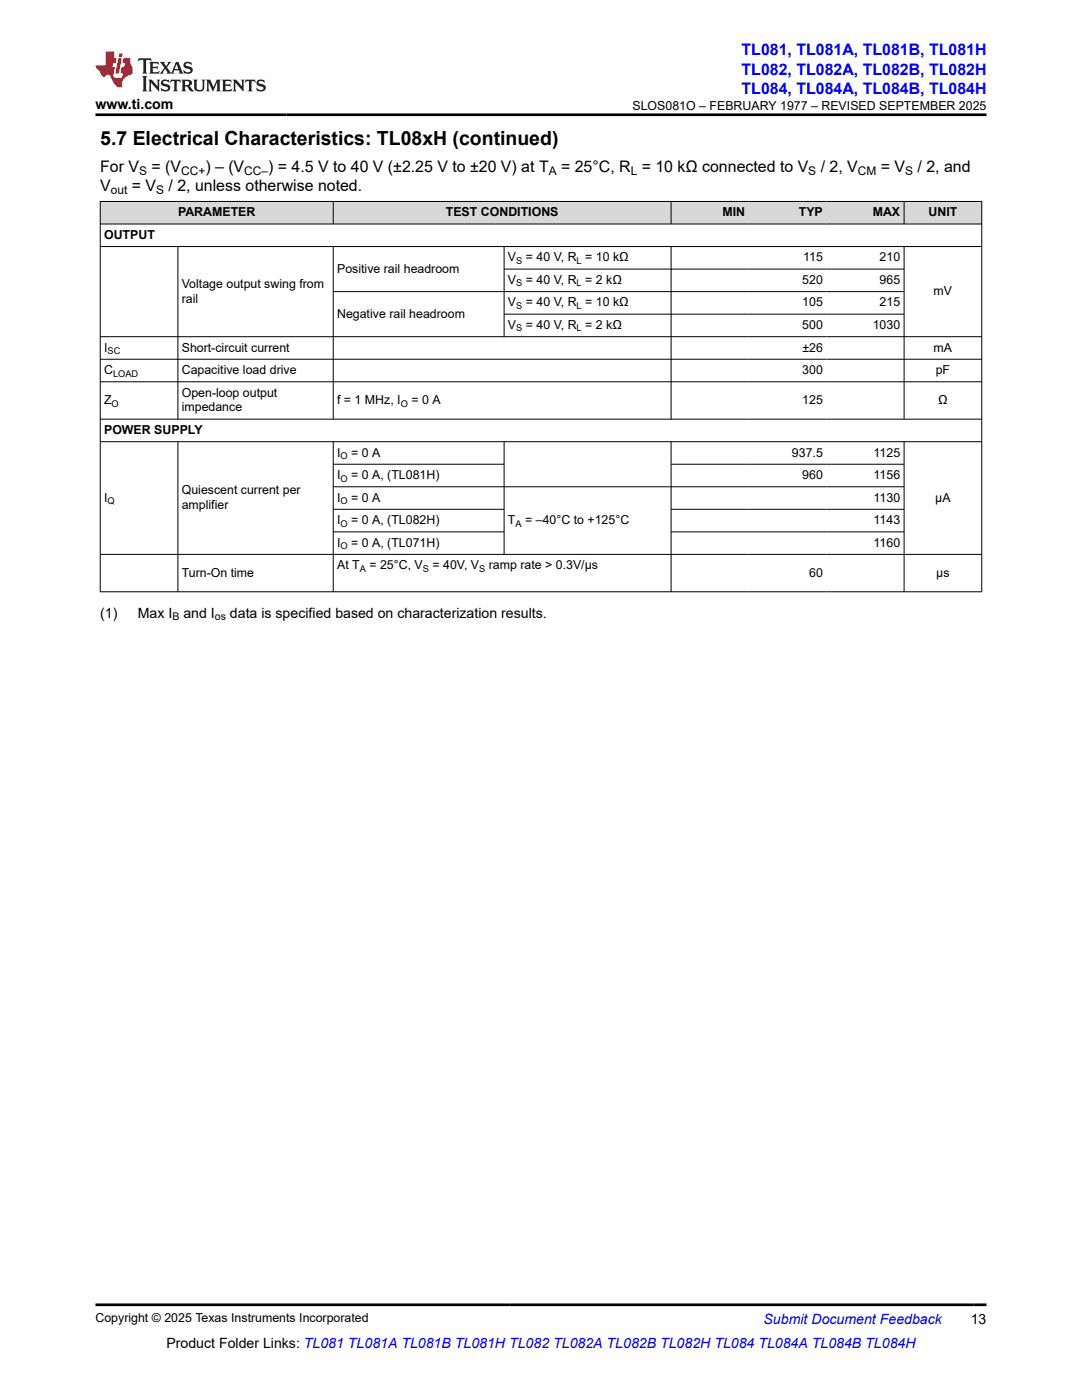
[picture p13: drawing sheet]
<svg xmlns="http://www.w3.org/2000/svg" width="216mm" height="279mm" viewBox="0 0 216 279" stroke-linecap="round" stroke-linejoin="round" font-family="sans-serif">
<defs><g id="words">
<text font-size="3.9" x="20" y="28.8">5.7 Electrical Characteristics: TL08xH (continued)</text>
<g font-size="3.2" fill="#00f">
<text x="148" y="11.1">TL081, TL081A, TL081B, TL081H</text>
<text x="148" y="14.9">TL082, TL082A, TL082B, TL082H</text>
<text x="148" y="18.7">TL084, TL084A, TL084B, TL084H</text>
</g>
<g font-size="3.2">
<text x="20" y="34.3">For V</text>
<text x="30.2" y="34.3">= (V</text>
<text x="41" y="34.3">) – (V</text>
<text x="53.5" y="34.3">) = 4.5 V to 40 V (±2.25 V to ±20 V) at T</text>
<text x="112" y="34.3">= 25°C, R = 10 kΩ connected to V</text>
<text x="163.8" y="34.3">/ 2, V</text>
<text x="175.8" y="34.3">= V</text>
<text x="183.1" y="34.3">/ 2, and</text>
<text x="20" y="38.1">V</text>
<text x="26.3" y="38.1">= V</text>
<text x="33.6" y="38.1">/ 2, unless otherwise noted.</text>
</g>
<g font-size="2.8">
<text x="19.1" y="21.8">www.ti.com</text>
<text x="20" y="123.3">(1)</text>
<text x="27.5" y="123.3">Max I</text>
<text x="36.6" y="123.3">and I</text>
<text x="45.9" y="123.3">data is specified based on characterization results.</text>
<text x="33.2" y="269">Product Folder Links: TL081 TL081A TL081B TL081H TL082 TL082A TL082B TL082H TL084 TL084A TL084B TL084H</text>
<text x="193.7" y="264.2">13</text>
</g>
<text font-size="2.8" fill="#00f" x="152.4" y="264.2">Submit Document Feedback</text>
<g font-size="2.5">
<text x="126.2" y="21.9">SLOS081O – FEBRUARY 1977 – REVISED SEPTEMBER 2025</text>
<text x="20.8" y="47.7">OUTPUT</text>
<text x="35.5" y="43.2">PARAMETER</text>
<text x="89" y="43.2">TEST CONDITIONS</text>
<text x="144.2" y="43.2">MIN</text>
<text x="159.4" y="43.2">TYP</text>
<text x="174.1" y="43.2">MAX</text>
<text x="185.3" y="43.2">UNIT</text>
<text x="101.4" y="52.2">V</text>
<text x="104.9" y="52.2">= 40 V, R = 10 kΩ</text>
<text x="160.3" y="52.2">115</text>
<text x="175.5" y="52.2">210</text>
<text x="36.3" y="57.4">Voltage output swing from</text>
<text x="67.3" y="54.4">Positive rail headroom</text>
<text x="101.4" y="56.7">V</text>
<text x="104.9" y="56.7">= 40 V, R = 2 kΩ</text>
<text x="160.1" y="56.7">520</text>
<text x="175.5" y="56.7">965</text>
<text x="186.3" y="58.9">mV</text>
<text x="36.3" y="60.4">rail</text>
<text x="67.3" y="63.4">Negative rail headroom</text>
<text x="101.4" y="61.2">V</text>
<text x="101.4" y="65.7">V</text>
<text x="104.9" y="61.2">= 40 V, R = 10 kΩ</text>
<text x="104.9" y="65.7">= 40 V, R = 2 kΩ</text>
<text x="160.1" y="61.2">105</text>
<text x="160.1" y="65.7">500</text>
<text x="174.1" y="65.7">1030</text>
<text x="175.5" y="61.2">215</text>
<text x="20.8" y="70.2">I</text>
<text x="36.3" y="70.2">Short-circuit current</text>
<text x="160.1" y="70.2">±26</text>
<text x="186.3" y="70.2">mA</text>
<text x="20.8" y="74.7">C</text>
<text x="36.3" y="74.7">Capacitive load drive</text>
<text x="160.1" y="74.7">300</text>
<text x="186.7" y="74.7">pF</text>
<text x="20.8" y="80.6">Z</text>
<text x="36.3" y="79.2">Open-loop output</text>
<text x="36.3" y="82.1">impedance</text>
<text x="67.3" y="80.6">f = 1 MHz, I</text>
<text x="82.1" y="80.6">= 0 A</text>
<text x="160.1" y="80.6">125</text>
<text x="187.2" y="80.6">Ω</text>
<text x="20.8" y="86.6">POWER SUPPLY</text>
<text x="67.3" y="91.1">I</text>
<text x="67.3" y="95.6">I</text>
<text x="70.1" y="91.1">= 0 A</text>
<text x="70.1" y="95.6">= 0 A, (TL081H)</text>
<text x="158" y="91.1">937.5</text>
<text x="160.1" y="95.6">960</text>
<text x="174.3" y="91.1">1125</text>
<text x="174.3" y="95.6">1156</text>
<text x="20.8" y="100.1">I</text>
<text x="36.3" y="98.6">Quiescent current per</text>
<text x="36.3" y="101.6">amplifier</text>
<text x="67.3" y="100.1">I</text>
<text x="70.1" y="100.1">= 0 A</text>
<text x="174.3" y="100.1">1130</text>
<text x="186.6" y="100.1">µA</text>
<text x="67.3" y="104.6">I</text>
<text x="70.1" y="104.6">= 0 A, (TL082H)</text>
<text x="101.4" y="104.6">T</text>
<text x="104.8" y="104.6">= –40°C to +125°C</text>
<text x="174.3" y="104.6">1143</text>
<text x="67.3" y="109.1">I</text>
<text x="67.3" y="113.6">At T</text>
<text x="70.1" y="109.1">= 0 A, (TL071H)</text>
<text x="73.7" y="113.6">= 25°C, V</text>
<text x="86.3" y="113.6">= 40V, V</text>
<text x="97.5" y="113.6">ramp rate &gt; 0.3V/µs</text>
<text x="174.3" y="109.1">1160</text>
<text x="36.3" y="115.1">Turn-On time</text>
<text x="161.5" y="115.1">60</text>
<text x="186.8" y="115.1">μs</text>
<text x="19.1" y="263.9">Copyright © 2025 Texas Instruments Incorporated</text>
</g>
<g font-size="2.4">
<text x="27.8" y="34.9">S</text>
<text x="36.1" y="34.9">CC+</text>
<text x="48.7" y="34.9">CC–</text>
<text x="109.5" y="34.9">A</text>
<text x="125.8" y="34.9">L</text>
<text x="161.3" y="34.9">S</text>
<text x="171.2" y="34.9">CM</text>
<text x="180.6" y="34.9">S</text>
<text x="22.1" y="38.7">out</text>
<text x="31.2" y="38.7">S</text>
</g>
<g font-size="2.1">
<text x="34.4" y="123.8">B</text>
<text x="42.9" y="123.8">os</text>
</g>
<g font-size="1.9">
<text x="103" y="52.7">S</text>
<text x="115.1" y="52.7">L</text>
<text x="103" y="57.2">S</text>
<text x="115.1" y="57.2">L</text>
<text x="103" y="61.7">S</text>
<text x="115.1" y="61.7">L</text>
<text x="21.5" y="70.6">SC</text>
<text x="103" y="66.2">S</text>
<text x="115.1" y="66.2">L</text>
<text x="22.6" y="75.1">LOAD</text>
<text x="22.3" y="81.1">O</text>
<text x="80" y="81.1">O</text>
<text x="67.9" y="91.6">O</text>
<text x="21.5" y="100.6">Q</text>
<text x="67.9" y="96.1">O</text>
<text x="67.9" y="100.6">O</text>
<text x="67.9" y="105.1">O</text>
<text x="102.9" y="105.1">A</text>
<text x="67.9" y="109.6">O</text>
<text x="71.8" y="114.1">A</text>
<text x="84.4" y="114.1">S</text>
<text x="95.6" y="114.1">S</text>
</g>
</g></defs>
<g fill="#d8d8d8">
<path d="M20 40.2h175.9v4.5h-175.9z" fill-rule="evenodd"/>
<path d="M20.1 40.3h46.3v4.3h-46.3z" fill-rule="evenodd"/>
<path d="M66.6 40.3h67.2v4.3h-67.2z" fill-rule="evenodd"/>
<path d="M134 40.3h15.4v4.3h-15.4z" fill-rule="evenodd"/>
<path d="M149.4 40.3h15.5v4.3h-15.5z" fill-rule="evenodd"/>
<path d="M164.9 40.3h15.4v4.3h-15.4z" fill-rule="evenodd"/>
<path d="M180.5 40.3h15.3v4.3h-15.3z" fill-rule="evenodd"/>
</g>
<g fill="none" stroke="#000" stroke-width=".2">
<path d="M19.9 40.2h176.1M19.9 44.7h176.1M19.9 49.2h176.1M20 40.1v78.1M35.5 49.2v34.5M66.5 40.1v4.7M66.5 49.2v34.5M66.5 58.2h114M100.6 49.2v18.1M100.6 53.7h79.9M133.9 40.1v4.7M133.9 49.2v34.5"/>
<path d="M180.4 40.1v4.7M180.4 49.2v34.5M195.9 40.1v78.1M19.9 67.2h176.1M19.9 71.7h176.1M19.9 76.2h176.1M100.6 62.7h79.9M19.9 83.7h176.1M19.9 88.2h176.1M35.5 88.2v30M66.5 88.2v30M66.5 92.6h34.2"/>
<path d="M66.5 97.1h114M100.6 88.2v22.5M133.9 88.2v30M133.9 92.6h46.6M180.4 88.2v30M19.9 110.6h176.1M19.9 118.1h176.1M66.5 101.6h34.2M66.5 106.1h34.2M133.9 101.6h46.6M133.9 106.1h46.6"/>
</g>
<path d="M27.7 11.6l-.2 .6 .5-.2h.6v.1v2.2l-.2 .4h1l-.2-.4v-2.2v-.1h.5l.5 .2-.1-.6zM29.8 12.4l.2 .3v1.6l-.2 .4h1.9l.1-.6a1.08 1.08 0 0 1-1.3 .2v-.7h.6l.4 .2v-.7l-.4 .2h-.6v-.5l.2-.2a1 1 0 0 1 1 .3l-.1-.5zM31.8 12.4l1 1.1-1 1.2h.9l-.2-.2 .4-.8 .5 .8-.2 .2h1.6l-.2-.2 .1-.5h1l.1 .5-.1 .2h.9l-.2-.4-.8-1.9h-.5l-1 2.1-.8-1.1 .9-1h-.8l.2 .2-.5 .6-.3-.6 .1-.2zM35.2 12.8l.4 1h-.8zM36.8 12.5a.65 .65 0 0 0-.2 .7 .65 .65 0 0 0 .6 .5l.7 .1 .1 .3a.79 .79 0 0 1-.7 .4 .79 .79 0 0 1-.7-.5l.1 .7 .2-.1a.93 .93 0 0 0 1.1 0 .93 .93 0 0 0 .4-.9 1.46 1.46 0 0 0-1.2-.6l-.1-.3a1.09 1.09 0 0 1 1.2 .2l-.2-.6-.1 .1-.6-.2zM28.4 15.2l.2 .4v2.2l-.2 .4h1l-.2-.4v-2.2l.2-.4zM29.6 15.9l.2 .4v1.5l-.2 .4h.8l-.3-.4v-1.3l1.7 1.8v-2l.2-.4h-.8l.2 .2 .1 1.1-1.2-1.3zM32.3 16a.65 .65 0 0 0-.2 .8 .65 .65 0 0 0 .7 .4l.6 .2 .1 .2a.79 .79 0 0 1-.7 .4 .79 .79 0 0 1-.7-.5l.1 .7 .2-.1a.93 .93 0 0 0 1.1 .1 .93 .93 0 0 0 .4-1 1.46 1.46 0 0 0-1.2-.5l-.1-.4a1.09 1.09 0 0 1 1.2 .2l-.2-.6-.1 .1-.6-.1zM34.1 15.9l-.1 .6a.63 .63 0 0 1 .7-.3l.1 1.6-.3 .4h1l-.2-.4v-1.6a.66 .66 0 0 1 .8 .3l-.1-.6zM36.2 15.9l.2 .4v1.5l-.2 .4h.9l-.2-.2v-.7h.5l.1 .2a.79 .79 0 0 0 1.2 .6l-1-.9a.61 .61 0 0 0 .6-.6 .61 .61 0 0 0-.5-.7zM36.9 16.2h.2a.47 .47 0 0 1 .5 .1 .47 .47 0 0 1 .1 .5l-.2 .1-.6 .1zM38.5 15.9l.2 .2a2.27 2.27 0 0 0 .4 2 1.04 1.04 0 0 0 1.7-.7v-1.3l.2-.2h-.8l.2 .4v1.1a.6 .6 0 0 1-.6 .6 .6 .6 0 0 1-.6-.6v-1.1l.3-.4zM41.1 15.9l.2 .4v1.5l-.2 .4h.7l-.2-.4v-1.4l.9 1.9 .8-1.9v1.4l-.2 .4h1l-.3-.4v-1.5l.3-.4h-.8l-.7 1.5-.7-1.5zM44.3 15.9l.2 .4v1.5l-.2 .4h1.9l.1-.6a1.09 1.09 0 0 1-1.3 .2v-.7h.6l.4 .2v-.6l-.4 .2h-.6v-.6l.2-.1a1.01 1.01 0 0 1 1 .3l-.1-.6zM46.4 15.9l.3 .4v1.5l-.3 .4h.8l-.2-.4v-1.3l1.6 1.8v-2l.2-.4h-.7l.2 .2v1.1l-1.2-1.3zM49 15.9l-.1 .6a.63 .63 0 0 1 .8-.3v1.6l-.3 .4h1l-.2-.4v-1.6a.66 .66 0 0 1 .8 .3l-.1-.6zM51.4 16a.65 .65 0 0 0-.2 .8 .65 .65 0 0 0 .6 .4l.6 .2 .2 .2a.79 .79 0 0 1-.8 .4 .79 .79 0 0 1-.6-.5l.1 .7 .2-.1a.93 .93 0 0 0 1 .1 .93 .93 0 0 0 .5-1 1.46 1.46 0 0 0-1.3-.5l-.1-.4a1.09 1.09 0 0 1 1.3 .2l-.2-.6-.2 .1-.5-.1z" fill="#231f20"/>
<path d="M21.1 10.3v2.7h-2v.4l.9 1a.95 .95 0 0 0 .9 .9 .59 .59 0 0 1 .6-.4 .59 .59 0 0 1 .5 .3l.4 .8a1.59 1.59 0 0 0 2.1 1.4 1.61 1.61 0 0 1 1-2.3l1-.3-.1-1.5a1.59 1.59 0 0 1-.4-1.7h-1.4l-.2 .9h.5l-.1 .9h-.5l-.2 .9v.3l.4 .1-.2 .9h-.6a.73 .73 0 0 1-1.1-.7l.3-1.5h-.5l.2-.9h.5l.2-.9h-.5v-1.3zM23.6 11.6l-.6 3.1h.7l.6-3.1zM23.8 10.7l-.1 .6h.7l.1-.6z" fill="#ed1c24"/>
<path d="M19.1 22.9h177.8M19.1 260.4h177.8" fill="none" stroke="#000" stroke-width=".53"/>
<use href="#words"/>
</svg>
